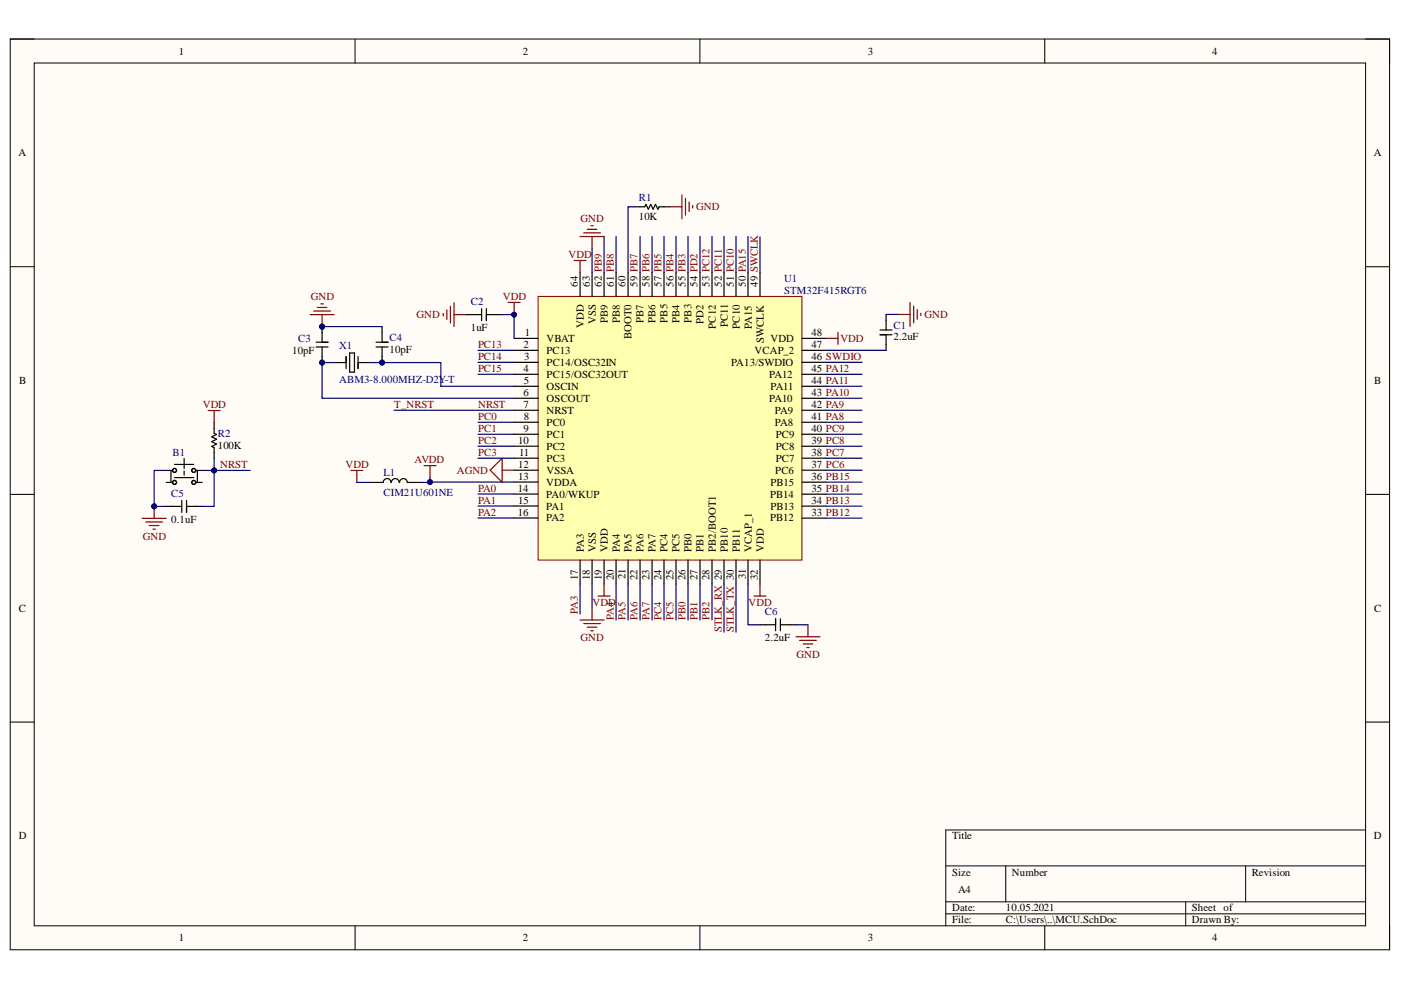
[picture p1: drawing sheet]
<svg xmlns="http://www.w3.org/2000/svg" width="297mm" height="210mm" viewBox="0 0 297 210" stroke-linecap="round" stroke-linejoin="round" font-family="sans-serif">
<defs><g id="words">
<g font-size="2.3">
<text x="37.9" y="11.6">1</text>
<text x="110.8" y="11.6">2</text>
<text x="184" y="11.6">3</text>
<text x="257" y="11.6">4</text>
<text x="3.9" y="33.1">A</text>
<text x="291.3" y="33.1">A</text>
<text x="135.4" y="46.6">10K</text>
<text x="122.5" y="60.8" transform="rotate(-90 122.5 60.8)">64</text>
<text x="125" y="60.8" transform="rotate(-90 125 60.8)">63</text>
<text x="127.6" y="60.8" transform="rotate(-90 127.6 60.8)">62 PB9</text>
<text x="130.1" y="60.8" transform="rotate(-90 130.1 60.8)">61 PB8</text>
<text x="132.7" y="60.8" transform="rotate(-90 132.7 60.8)">60</text>
<text x="135.2" y="60.8" transform="rotate(-90 135.2 60.8)">59 PB7</text>
<text x="137.7" y="60.8" transform="rotate(-90 137.7 60.8)">58 PB6</text>
<text x="140.3" y="60.8" transform="rotate(-90 140.3 60.8)">57 PB5</text>
<text x="142.8" y="60.8" transform="rotate(-90 142.8 60.8)">56 PB4</text>
<text x="145.3" y="60.8" transform="rotate(-90 145.3 60.8)">55 PB3</text>
<text x="147.9" y="60.8" transform="rotate(-90 147.9 60.8)">54 PD2</text>
<text x="150.4" y="60.8" transform="rotate(-90 150.4 60.8)">53 PC12</text>
<text x="153" y="60.8" transform="rotate(-90 153 60.8)">52 PC11</text>
<text x="155.6" y="60.8" transform="rotate(-90 155.6 60.8)">51 PC10</text>
<text x="158.1" y="60.8" transform="rotate(-90 158.1 60.8)">50 PA15</text>
<text x="160.7" y="60.8" transform="rotate(-90 160.7 60.8)">49 SWCLK</text>
<text x="99.8" y="70.2">1uF</text>
<text x="111.2" y="71.2">1</text>
<text x="123.8" y="69.5" transform="rotate(-90 123.8 69.5)">VDD</text>
<text x="126.3" y="68.7" transform="rotate(-90 126.3 68.7)">VSS</text>
<text x="128.8" y="68.5" transform="rotate(-90 128.8 68.5)">PB9</text>
<text x="131.4" y="68.5" transform="rotate(-90 131.4 68.5)">PB8</text>
<text x="133.9" y="71.9" transform="rotate(-90 133.9 71.9)">BOOT0</text>
<text x="136.5" y="68.5" transform="rotate(-90 136.5 68.5)">PB7</text>
<text x="139" y="68.5" transform="rotate(-90 139 68.5)">PB6</text>
<text x="141.5" y="68.4" transform="rotate(-90 141.5 68.4)">PB5</text>
<text x="144.1" y="68.5" transform="rotate(-90 144.1 68.5)">PB4</text>
<text x="146.6" y="68.4" transform="rotate(-90 146.6 68.4)">PB3</text>
<text x="149.2" y="68.6" transform="rotate(-90 149.2 68.6)">PD2</text>
<text x="151.8" y="69.7" transform="rotate(-90 151.8 69.7)">PC12</text>
<text x="154.3" y="69.4" transform="rotate(-90 154.3 69.4)">PC11</text>
<text x="156.8" y="69.7" transform="rotate(-90 156.8 69.7)">PC10</text>
<text x="159.4" y="69.7" transform="rotate(-90 159.4 69.7)">PA15</text>
<text x="172.1" y="71.2">48</text>
<text x="61.9" y="75.1">10pF</text>
<text x="82.6" y="74.8">10pF</text>
<text x="111" y="73.7">2</text>
<text x="111.2" y="76.3">3</text>
<text x="115.9" y="72.4">VBAT</text>
<text x="115.9" y="75">PC13</text>
<text x="115.9" y="77.6">PC14/OSC32IN</text>
<text x="155" y="77.6">PA13/SWDIO</text>
<text x="160" y="75">VCAP_2</text>
<text x="161.9" y="72.7" transform="rotate(-90 161.9 72.7)">SWCLK</text>
<text x="163.4" y="72.4">VDD</text>
<text x="172.1" y="76.3">46 SWDIO</text>
<text x="172.1" y="73.7">47</text>
<text x="189.4" y="72.2">2.2uF</text>
<text x="4.1" y="81.4">B</text>
<text x="111" y="78.9">4</text>
<text x="111" y="83.9">6</text>
<text x="111.1" y="81.4">5</text>
<text x="115.9" y="80.1">PC15/OSC32OUT</text>
<text x="115.9" y="82.7">OSCIN</text>
<text x="163.1" y="80.1">PA12</text>
<text x="163.4" y="82.7">PA11</text>
<text x="172.1" y="83.9">43 PA10</text>
<text x="172.1" y="81.4">44 PA11</text>
<text x="172.1" y="78.9">45 PA12</text>
<text x="291.4" y="81.4">B</text>
<text x="111" y="86.5">7</text>
<text x="111.1" y="89">8</text>
<text x="115.9" y="85.2">OSCOUT</text>
<text x="115.9" y="87.7">NRST</text>
<text x="163.1" y="85.2">PA10</text>
<text x="164.3" y="87.7">PA9</text>
<text x="172.1" y="89">41 PA8</text>
<text x="172.1" y="86.5">42 PA9</text>
<text x="46.2" y="95.2">100K</text>
<text x="109.9" y="94.1">10</text>
<text x="111" y="91.5">9</text>
<text x="115.9" y="90.3">PC0</text>
<text x="115.9" y="92.8">PC1</text>
<text x="115.9" y="95.4">PC2</text>
<text x="164.3" y="90.3">PA8</text>
<text x="164.5" y="95.4">PC8</text>
<text x="164.5" y="92.8">PC9</text>
<text x="172.1" y="94.1">39 PC8</text>
<text x="172.1" y="91.5">40 PC9</text>
<text x="109.9" y="99.2">12</text>
<text x="109.9" y="101.7">13</text>
<text x="110.1" y="96.6">11</text>
<text x="115.9" y="97.9">PC3</text>
<text x="115.9" y="100.4">VSSA</text>
<text x="164.4" y="100.4">PC6</text>
<text x="164.5" y="97.9">PC7</text>
<text x="172.1" y="101.7">36 PB15</text>
<text x="172.1" y="99.2">37 PC6</text>
<text x="172.1" y="96.6">38 PC7</text>
<text x="109.8" y="104.2">14</text>
<text x="109.9" y="106.8">15</text>
<text x="115.8" y="103">VDDA</text>
<text x="115.8" y="105.5">PA0/WKUP</text>
<text x="163.3" y="105.5">PB14</text>
<text x="163.4" y="103">PB15</text>
<text x="172.1" y="106.8">34 PB13</text>
<text x="172.1" y="104.2">35 PB14</text>
<text x="36.3" y="110.9">0.1uF</text>
<text x="109.8" y="109.3">16</text>
<text x="115.8" y="108">PA1</text>
<text x="115.8" y="110.6">PA2</text>
<text x="163.3" y="110.6">PB12</text>
<text x="163.4" y="108">PB13</text>
<text x="172.1" y="109.3">33 PB12</text>
<text x="123.8" y="117" transform="rotate(-90 123.8 117)">PA3</text>
<text x="126.3" y="117" transform="rotate(-90 126.3 117)">VSS</text>
<text x="128.8" y="117" transform="rotate(-90 128.8 117)">VDD</text>
<text x="131.4" y="117" transform="rotate(-90 131.4 117)">PA4</text>
<text x="133.9" y="117" transform="rotate(-90 133.9 117)">PA5</text>
<text x="136.5" y="117" transform="rotate(-90 136.5 117)">PA6</text>
<text x="139" y="117" transform="rotate(-90 139 117)">PA7</text>
<text x="141.5" y="117" transform="rotate(-90 141.5 117)">PC4</text>
<text x="144.1" y="117" transform="rotate(-90 144.1 117)">PC5</text>
<text x="146.6" y="117" transform="rotate(-90 146.6 117)">PB0</text>
<text x="149.2" y="117" transform="rotate(-90 149.2 117)">PB1</text>
<text x="151.8" y="117" transform="rotate(-90 151.8 117)">PB2/BOOT1</text>
<text x="154.3" y="117" transform="rotate(-90 154.3 117)">PB10</text>
<text x="156.8" y="117" transform="rotate(-90 156.8 117)">PB11</text>
<text x="159.4" y="117" transform="rotate(-90 159.4 117)">VCAP_1</text>
<text x="161.9" y="117" transform="rotate(-90 161.9 117)">VDD</text>
<text x="122.5" y="123" transform="rotate(-90 122.5 123)">17</text>
<text x="125" y="122.9" transform="rotate(-90 125 122.9)">18</text>
<text x="127.6" y="123" transform="rotate(-90 127.6 123)">19</text>
<text x="130.1" y="123" transform="rotate(-90 130.1 123)">20</text>
<text x="132.7" y="122.8" transform="rotate(-90 132.7 122.8)">21</text>
<text x="135.2" y="123" transform="rotate(-90 135.2 123)">22</text>
<text x="137.7" y="122.9" transform="rotate(-90 137.7 122.9)">23</text>
<text x="140.3" y="123" transform="rotate(-90 140.3 123)">24</text>
<text x="142.8" y="122.9" transform="rotate(-90 142.8 122.9)">25</text>
<text x="145.3" y="123" transform="rotate(-90 145.3 123)">26</text>
<text x="147.9" y="123" transform="rotate(-90 147.9 123)">27</text>
<text x="150.4" y="122.9" transform="rotate(-90 150.4 122.9)">28</text>
<text x="158.1" y="122.8" transform="rotate(-90 158.1 122.8)">31</text>
<text x="160.7" y="123" transform="rotate(-90 160.7 123)">32</text>
<text x="4" y="129.7">C</text>
<text x="291.4" y="129.7">C</text>
<text x="162.2" y="136">2.2uF</text>
<text x="4" y="177.9">D</text>
<text x="201.9" y="177.9">Title</text>
<text x="291.3" y="177.9">D</text>
<text x="201.9" y="185.6">Size</text>
<text x="214.5" y="185.6">Number</text>
<text x="265.4" y="185.6">Revision</text>
<text x="203.1" y="189.4">A4</text>
<text x="201.9" y="193.2">Date:</text>
<text x="201.9" y="195.8">File:</text>
<text x="213.3" y="193.2">10.05.2021</text>
<text x="213.3" y="195.8">C:\Users\..\MCU.SchDoc</text>
<text x="252.7" y="193.2">Sheet of</text>
<text x="252.7" y="195.8">Drawn By:</text>
<text x="37.9" y="199.6">1</text>
<text x="110.8" y="199.6">2</text>
<text x="184" y="199.6">3</text>
<text x="257" y="199.6">4</text>
</g>
<g font-size="2.3" fill="#800000">
<text x="123.1" y="47.1">GND</text>
<text x="147.6" y="44.6">GND</text>
<text x="120.6" y="54.7">VDD</text>
<text x="65.9" y="63.7">GND</text>
<text x="106.6" y="63.6">VDD</text>
<text x="88.3" y="67.5">GND</text>
<text x="196" y="67.4">GND</text>
<text x="101.4" y="73.7">PC13</text>
<text x="101.4" y="76.3">PC14</text>
<text x="178.2" y="72.4">VDD</text>
<text x="101.4" y="78.9">PC15</text>
<text x="43" y="86.5">VDD</text>
<text x="83.6" y="86.5">T_NRST</text>
<text x="101.4" y="86.5">NRST</text>
<text x="101.4" y="89">PC0</text>
<text x="101.4" y="91.5">PC1</text>
<text x="101.4" y="94.1">PC2</text>
<text x="46.7" y="99.2">NRST</text>
<text x="73.3" y="99.2">VDD</text>
<text x="87.9" y="98.2">AVDD</text>
<text x="96.9" y="100.4">AGND</text>
<text x="101.4" y="96.6">PC3</text>
<text x="101.4" y="104.2">PA0</text>
<text x="101.4" y="106.8">PA1</text>
<text x="101.4" y="109.3">PA2</text>
<text x="30.3" y="114.5">GND</text>
<text x="122.5" y="130.2" transform="rotate(-90 122.5 130.2)">PA3</text>
<text x="125.6" y="128.4">VDD</text>
<text x="130.1" y="131.4" transform="rotate(-90 130.1 131.4)">PA4</text>
<text x="132.7" y="131.4" transform="rotate(-90 132.7 131.4)">PA5</text>
<text x="135.2" y="131.4" transform="rotate(-90 135.2 131.4)">PA6</text>
<text x="137.7" y="131.4" transform="rotate(-90 137.7 131.4)">PA7</text>
<text x="140.3" y="131.4" transform="rotate(-90 140.3 131.4)">PC4</text>
<text x="142.8" y="131.4" transform="rotate(-90 142.8 131.4)">PC5</text>
<text x="145.3" y="131.4" transform="rotate(-90 145.3 131.4)">PB0</text>
<text x="147.9" y="131.4" transform="rotate(-90 147.9 131.4)">PB1</text>
<text x="150.4" y="131.4" transform="rotate(-90 150.4 131.4)">PB2</text>
<text x="158.7" y="128.4">VDD</text>
<text x="123.1" y="136">GND</text>
<text x="153" y="134.1" transform="rotate(-90 153 134.1)">STLK_RX 29</text>
<text x="155.6" y="134.1" transform="rotate(-90 155.6 134.1)">STLK_TX 30</text>
<text x="168.9" y="139.6">GND</text>
</g>
<g font-size="2.3" fill="#000080">
<text x="135.4" y="42.5">R1</text>
<text x="166.2" y="59.9">U1</text>
<text x="99.8" y="64.7">C2</text>
<text x="166.2" y="62.4">STM32F415RGT6</text>
<text x="189.4" y="69.7">C1</text>
<text x="63.2" y="72.5">C3</text>
<text x="71.9" y="74.1">X1</text>
<text x="82.6" y="72.3">C4</text>
<text x="71.9" y="81.2">ABM3-8.000MHZ-D2Y-T</text>
<text x="46.2" y="92.6">R2</text>
<text x="36.5" y="96.7">B1</text>
<text x="81.3" y="100.9">L1</text>
<text x="36.3" y="105.3">C5</text>
<text x="81.3" y="105.1">CIM21U601NE</text>
<text x="162.2" y="130.4">C6</text>
</g>
</g></defs>
<path d="M2.2 8.3h292.4v193.1h-292.4z" fill-rule="evenodd" fill="#fffcf8"/>
<path d="M2.2 8.3h292.4v193.1h-292.4z" fill="none" stroke="#000" stroke-width=".21"/>
<path d="M7.3 13.4h282.2v182.9h-282.2z" fill-rule="evenodd" fill="#fffcf8"/>
<g fill="none" stroke="#000" stroke-width=".21">
<path d="M2.2 8.3h5.1M7.3 13.4h282.2v182.9h-282.2zM75.3 8.3v5.1M148.4 8.3v5.1M221.5 8.3v5.1M289.5 8.3h5.1v5.1M2.2 56.5h5.1M289.5 56.6h5.1M2.2 104.8h5.1M289.5 104.8h5.1M2.2 153.1h5.1M289.5 153.1h5.1"/>
<path d="M289.5 176h-89v20.3M75.3 196.3v5.1M148.4 196.3v5.1M200.5 183.6h89M200.5 191.2h89M200.5 193.8h89M213.2 183.6v7.6M221.5 196.3v5.1M251.4 191.2v5.1M264.1 183.6v7.6M294.6 196.3v5.1"/>
</g>
<circle cx="81" cy="76.9" r=".51" fill="#000080"/>
<circle cx="81" cy="76.9" r=".51" fill="none" stroke="#000080" stroke-width=".21"/>
<path d="M81 75.6v1.3" fill="none" stroke="#000" stroke-width=".25"/>
<circle cx="81" cy="76.9" r=".51" fill="#000080"/>
<circle cx="81" cy="76.9" r=".51" fill="none" stroke="#000080" stroke-width=".21"/>
<path d="M79.7 72.6h2.6M79.7 73.6h2.6M81 69.2v3.4M81 73.6v2" fill="none" stroke="#000" stroke-width=".25"/>
<circle cx="68.3" cy="76.9" r=".51" fill="#000080"/>
<circle cx="68.3" cy="76.9" r=".51" fill="none" stroke="#000080" stroke-width=".21"/>
<circle cx="68.3" cy="69.2" r=".51" fill="#000080"/>
<circle cx="68.3" cy="69.2" r=".51" fill="none" stroke="#000080" stroke-width=".21"/>
<path d="M68.3 75.6v1.3" fill="none" stroke="#000" stroke-width=".25"/>
<circle cx="68.3" cy="76.9" r=".51" fill="#000080"/>
<circle cx="68.3" cy="76.9" r=".51" fill="none" stroke="#000080" stroke-width=".21"/>
<path d="M68.3 69.2v1.3" fill="none" stroke="#000" stroke-width=".25"/>
<circle cx="68.3" cy="69.2" r=".51" fill="#000080"/>
<circle cx="68.3" cy="69.2" r=".51" fill="none" stroke="#000080" stroke-width=".21"/>
<path d="M67 72.6h2.6M67 73.6h2.6M68.3 70.5v2.1M68.3 73.6v2" fill="none" stroke="#000" stroke-width=".25"/>
<path d="M65.7 66.7h5.1M66.5 65.9h3.6M67.3 65.2h2M68 64.4h.5M68.3 66.7v2.5" fill="none" stroke="#800000" stroke-width=".25"/>
<circle cx="68.3" cy="69.2" r=".51" fill="#000080"/>
<circle cx="68.3" cy="69.2" r=".51" fill="none" stroke="#000080" stroke-width=".21"/>
<g fill="none" stroke="#000" stroke-width=".25">
<path d="M134.4 43.8h2.3l.2-.5 .6 1.1 .5-1.1 .5 1.1 .5-1.1 .5 1.1 .2-.6h2.3M98.8 66.7h3.3M102.1 65.4v2.6M103.1 66.7h3.3M103.1 65.4v2.6M186.6 71h2.5M186.6 70h2.5M187.9 66.7v3.3M187.9 71v3.3M35.2 107.4h3.3M38.5 106.1v2.5M39.6 107.4h3.3"/>
<path d="M39.6 106.1v2.5M82.9 102.3a.81 .81 0 0 0-.8-.8 .81 .81 0 0 0-.8 .8h-2.6M83 102.3a.81 .81 0 0 1 .8-.8 .81 .81 0 0 1 .8 .8M84.7 102.3a.81 .81 0 0 1 .8-.8 .81 .81 0 0 1 .8 .8h2.6M161.1 132.5h3.3M164.4 131.2v2.5M165.5 132.5h3.3M165.5 131.2v2.5"/>
</g>
<g fill="none" stroke="#800000" stroke-width=".25">
<path d="M94 66.5v.5M94.7 65.7v2M95.5 64.9v3.6M96.3 64.2v5M96.3 66.7h2.5M190.4 66.7h2.6M193 64.1v5.1M193.7 64.9v3.5M194.5 65.6v2.1M195.2 66.4v.5M74.4 99.7h2.5M75.7 99.7v2.6"/>
<path d="M89.9 98.7h2.5M91.2 98.7v2.6M30.1 109.9h5.1M30.9 110.7h3.6M31.7 111.4h2M32.4 112.2h.5M32.7 107.4v2.5M168.8 135h5.1M169.5 135.8h3.6M170.3 136.5h2M171.1 137.3h.5M171.3 132.5v2.5"/>
</g>
<circle cx="32.7" cy="107.4" r=".51" fill="#000080"/>
<circle cx="32.7" cy="107.4" r=".51" fill="none" stroke="#000080" stroke-width=".21"/>
<g fill="none" stroke="#000" stroke-width=".25">
<path d="M70.8 76.9h2.6M73.4 75.6v2.5M74.1 74.8h1.1v4.1h-1.1zM75.9 76.9h2.6M75.9 75.6v2.5M35.2 99.7h1.3M36.2 99.7v2.6M37 98.5h4.1M39 97.2v2.1M39 99.9v.8M41.6 99.7h1.3M41.8 99.7v2.6"/>
<path d="M45.4 89.6v2.3l.5 .2-1 .5 1 .5-1 .5 1 .6-1 .5 .5 .2v2.3M35.2 102.3h1.3M37 101.3h4.1M41.6 102.3h1.3"/>
<circle cx="37" cy="99.7" r=".42"/>
<circle cx="41.1" cy="99.7" r=".42"/>
<circle cx="37" cy="102.3" r=".42"/>
<circle cx="41.1" cy="102.3" r=".42"/>
</g>
<path d="M44.1 87h2.6M45.4 87v2.6" fill="none" stroke="#800000" stroke-width=".25"/>
<path d="M114.1 62.8h55.9v55.9h-55.9z" fill-rule="evenodd" fill="#ffffb0"/>
<path d="M114.1 62.8h55.9v55.9h-55.9z" fill="none" stroke="#800000" stroke-width=".21"/>
<g fill="none" stroke="#000" stroke-width=".25">
<path d="M123 57.8v5M125.5 57.8v5M128.1 57.8v5M130.6 57.8v5M133.2 57.8v5M135.7 57.8v5M138.2 57.8v5M140.8 57.8v5M143.3 57.8v5M145.9 57.8v5M148.4 57.8v5M151 57.8v5"/>
<path d="M153.5 57.8v5M156 57.8v5M158.6 57.8v5M161.1 57.8v5M109 71.7h5.1M109 74.3h5.1M109 76.8h5.1M109 79.4h5.1M170 71.7h5.1M170 74.3h5.1M170 76.8h5.1M170 79.4h5.1"/>
<path d="M109 81.9h5.1M109 84.4h5.1M109 87h5.1M109 89.5h5.1M109 92.1h5.1M109 94.6h5.1M109 97.2h5.1M109 99.7h5.1M170 81.9h5.1M170 84.4h5.1M170 87h5.1M170 89.5h5.1"/>
<path d="M170 92.1h5.1M170 94.6h5.1M170 97.2h5.1M170 99.7h5.1M108.9 102.2h5.1M108.9 104.7h5.1M108.9 107.3h5.1M108.9 109.8h5.1M123 118.7v5.1M125.5 118.7v5.1M128.1 118.7v5.1M130.6 118.7v5.1"/>
<path d="M133.2 118.7v5.1M135.7 118.7v5.1M138.2 118.7v5.1M140.8 118.7v5.1M143.3 118.7v5.1M145.9 118.7v5.1M148.4 118.7v5.1M151 118.7v5.1M153.5 118.7v5.1M156 118.7v5.1M158.6 118.7v5.1M161.1 118.7v5.1"/>
<path d="M170 109.9h5.1M170 107.3h5.1M170 104.8h5.1M170 102.2h5.1"/>
</g>
<g fill="none" stroke="#800000" stroke-width=".25">
<path d="M121.7 55.2h2.6M123 55.2v2.6M123 50.1h5.1M123.7 49.4h3.6M124.5 48.6h2M125.3 47.9h.5M125.5 50.1v2.6M142 43.8h2.6M144.6 41.3v5.1M145.3 42.1v3.5M146.1 42.8v2.1M146.9 43.6v.5"/>
<path d="M107.7 64.1h2.6M109 64.1v2.6M103.9 99.7l2.6-2.5v5zM106.5 99.7h2.5M123 131.5h5.1M123.7 132.2h3.6M124.5 133h2M125.3 133.7h.5M125.5 128.9v2.6M126.8 126.4h2.5M128.1 123.8v2.6M159.9 126.4h2.5"/>
<path d="M161.1 123.8v2.6"/>
</g>
<path d="M68.3 69.2h12.7" fill="none" stroke="#000080" stroke-width=".25"/>
<circle cx="68.3" cy="69.2" r=".51" fill="#000080"/>
<circle cx="68.3" cy="69.2" r=".51" fill="none" stroke="#000080" stroke-width=".21"/>
<path d="M45.4 99.7v7.7h-2.5M75.7 102.3h3M168.8 132.5h2.5" fill="none" stroke="#000080" stroke-width=".25"/>
<circle cx="45.4" cy="99.7" r=".51" fill="#000080"/>
<circle cx="45.4" cy="99.7" r=".51" fill="none" stroke="#000080" stroke-width=".21"/>
<path d="M45.4 97.2v2.5" fill="none" stroke="#000080" stroke-width=".25"/>
<circle cx="45.4" cy="99.7" r=".51" fill="#000080"/>
<circle cx="45.4" cy="99.7" r=".51" fill="none" stroke="#000080" stroke-width=".21"/>
<path d="M32.7 107.4h2.5" fill="none" stroke="#000080" stroke-width=".25"/>
<circle cx="32.7" cy="107.4" r=".51" fill="#000080"/>
<circle cx="32.7" cy="107.4" r=".51" fill="none" stroke="#000080" stroke-width=".21"/>
<path d="M35.2 99.7h-2.5v7.7" fill="none" stroke="#000080" stroke-width=".25"/>
<circle cx="32.7" cy="107.4" r=".51" fill="#000080"/>
<circle cx="32.7" cy="107.4" r=".51" fill="none" stroke="#000080" stroke-width=".21"/>
<path d="M42.9 99.7h10.1" fill="none" stroke="#000080" stroke-width=".25"/>
<circle cx="45.4" cy="99.7" r=".51" fill="#000080"/>
<circle cx="45.4" cy="99.7" r=".51" fill="none" stroke="#000080" stroke-width=".21"/>
<path d="M70.8 76.9h-2.5v7.5h40.7M101.3 89.5h7.7M101.3 92.1h7.7" fill="none" stroke="#000080" stroke-width=".25"/>
<circle cx="68.3" cy="76.9" r=".51" fill="#000080"/>
<circle cx="68.3" cy="76.9" r=".51" fill="none" stroke="#000080" stroke-width=".21"/>
<path d="M78.5 76.9h15v5h15.5" fill="none" stroke="#000080" stroke-width=".25"/>
<circle cx="81" cy="76.9" r=".51" fill="#000080"/>
<circle cx="81" cy="76.9" r=".51" fill="none" stroke="#000080" stroke-width=".21"/>
<path d="M83.5 87h25.5M91.2 101.3v1h-2.3" fill="none" stroke="#000080" stroke-width=".25"/>
<circle cx="91.2" cy="102.2" r=".51" fill="#000080"/>
<circle cx="91.2" cy="102.2" r=".51" fill="none" stroke="#000080" stroke-width=".21"/>
<path d="M91.2 102.2h17.7" fill="none" stroke="#000080" stroke-width=".25"/>
<circle cx="91.2" cy="102.2" r=".51" fill="#000080"/>
<circle cx="91.2" cy="102.2" r=".51" fill="none" stroke="#000080" stroke-width=".21"/>
<path d="M106.4 66.7h2.6M187.9 66.7h2.5" fill="none" stroke="#000080" stroke-width=".25"/>
<circle cx="109" cy="66.7" r=".51" fill="#000080"/>
<circle cx="109" cy="66.7" r=".51" fill="none" stroke="#000080" stroke-width=".21"/>
<path d="M109 66.7v5" fill="none" stroke="#000080" stroke-width=".25"/>
<circle cx="109" cy="66.7" r=".51" fill="#000080"/>
<circle cx="109" cy="66.7" r=".51" fill="none" stroke="#000080" stroke-width=".21"/>
<g fill="none" stroke="#000080" stroke-width=".25">
<path d="M125.5 52.7v5.1M128.1 50.1v7.7M130.6 50.1v7.7M134.4 43.8h-1.2v14M135.7 50.1v7.7M138.2 50.1v7.7M140.8 50.1v7.7M143.3 50.1v7.7M145.9 50.1v7.7M148.4 50.1v7.7M151 50.1v7.7M153.5 50.1v7.7"/>
<path d="M156 50.1v7.7M158.6 50.1v7.7M161.1 50.2v7.6M101.3 74.3h7.7M101.3 76.8h7.7M101.3 79.4h7.7M175.1 74.3h12.8M175.1 76.8h7.7M175.1 79.4h7.6M101.3 94.6h7.7M101.3 97.2h7.7M175.1 94.6h7.6"/>
<path d="M175.1 97.2h7.6M175.1 99.7h7.6M175.1 92.1h7.6M175.1 89.5h7.6M175.1 87h7.6M175.1 84.4h7.6M175.1 81.9h7.6M101.3 104.7h7.6M101.3 107.3h7.6M101.3 109.8h7.6M175.1 109.9h7.6M175.1 107.3h7.6"/>
<path d="M175.1 104.8h7.6M175.1 102.2h7.6M123 123.8v6.4M125.5 123.8v5.1M130.6 123.8v7.7M133.2 123.8v7.7M135.7 123.8v7.7M138.2 123.8v7.7M140.8 123.8v7.7M143.3 123.8v7.7M145.9 123.8v7.7M148.4 123.8v7.7"/>
<path d="M151 123.8v7.7M153.5 123.8v10.2M156 123.8v10.2M158.6 123.8v8.7h2.5"/>
</g>
<path d="M175.1 71.7h2.6M177.7 70.5v2.5" fill="none" stroke="#800000" stroke-width=".25"/>
<use href="#words"/>
</svg>
